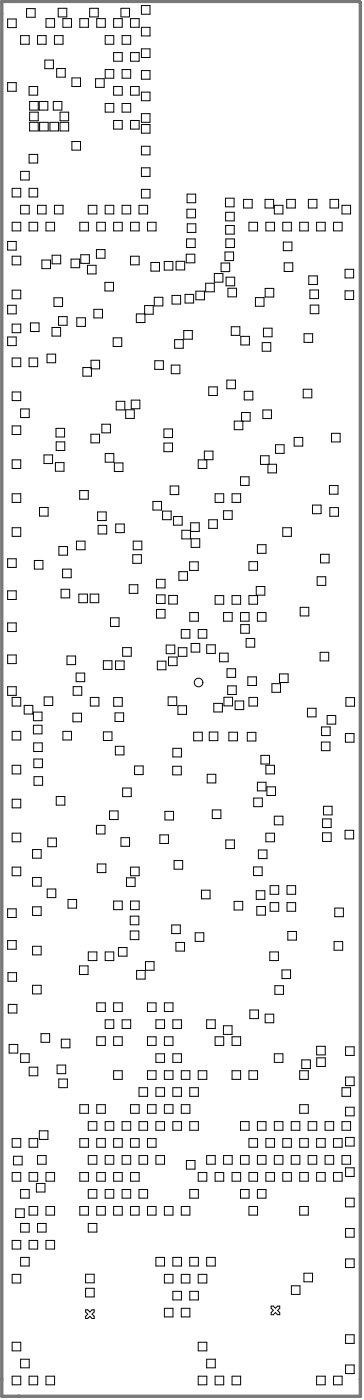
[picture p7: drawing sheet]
<svg xmlns="http://www.w3.org/2000/svg" width="36mm" height="137mm" viewBox="0 0 36 137" stroke-linecap="round" stroke-linejoin="round" font-family="sans-serif">
<g fill="none" stroke="#000" stroke-width=".1">
<path d="M.7 1.9h.9v.8h-.9zM.7 8.1h.9v.8h-.9zM1.2 18.5h.8v.8h-.8zM2 3.5h.9v.8h-.9zM2 16.8h.9v.8h-.9zM2.6 .8h.8v.9h-.8zM2.8 8.5h.9v.8h-.9zM2.8 15.1h.9v.9h-.9zM2.8 18.5h.9v.8h-.9zM2.9 11h.8v.8h-.8zM2.9 9.9h.8v.9h-.8zM2.9 12h.8v.8h-.8z"/>
<path d="M3.7 3.5h.8v.8h-.8zM3.8 9.9h.9v.9h-.9zM3.9 12h.8v.8h-.8zM4.4 5.9h.8v.8h-.8zM4.5 1.8h.8v.9h-.8zM4.9 12h.8v.8h-.8zM5.2 9.9h.9v.9h-.9zM5.3 3.5h.9v.8h-.9zM5.5 6.7h.9v.9h-.9zM5.7 .8h.8v.9h-.8zM5.9 11h.8v.8h-.8zM5.9 12h.8v.8h-.8z"/>
<path d="M6.2 1.8h.8v.9h-.8zM7 7.6h.9v.9h-.9zM7 13.9h.9v.8h-.9zM7.8 1.8h.9v.9h-.9zM8.8 .8h.8v.9h-.8zM9.4 7.7h.8v.9h-.8zM9.5 1.8h.8v.9h-.8zM10.3 10.1h.8v.9h-.8zM10.3 3.5h.8v.8h-.8zM10.3 6.8h.8v.9h-.8zM11.1 8.5h.9v.8h-.9zM11.1 1.8h.9v.9h-.9z"/>
<path d="M11.1 5.2h.9v.8h-.9zM11.1 11.8h.9v.9h-.9zM11.8 .8h.9v.9h-.9zM12 10.1h.8v.9h-.8zM12 3.5h.8v.8h-.8zM12 6.8h.8v.9h-.8zM12.8 8.5h.8v.8h-.8zM12.8 1.8h.8v.9h-.8zM12.8 5.2h.8v.8h-.8zM12.8 11.8h.8v.9h-.8zM13.8 11.1h.9v.9h-.9zM13.8 2.7h.9v.8h-.9z"/>
<path d="M13.8 .5h.9v.9h-.9zM13.8 4.8h.9v.8h-.9zM13.8 6.9h.9v.9h-.9zM13.8 9h.9v.9h-.9zM13.8 12.2h.9v.9h-.9zM13.8 14.3h.9v.9h-.9zM13.8 16.4h.9v.9h-.9zM13.8 18.6h.9v.8h-.9zM18.3 19h.9v.9h-.9zM22.1 19.4h.8v.9h-.8zM23.8 19.5h.9v.9h-.9zM25.9 19.5h.9v.9h-.9z"/>
<path d="M28.1 19.5h.8v.9h-.8zM30.2 19.5h.8v.9h-.8zM32.3 19.5h.8v.9h-.8zM.7 23.7h.9v.8h-.9zM.7 29.9h.9v.9h-.9zM.7 33h.9v.9h-.9zM1.2 21.8h.8v.8h-.8zM1.2 25.1h.8v.9h-.8zM1.2 28.4h.8v.9h-.8zM1.2 31.8h.8v.8h-.8zM1.2 35.1h.8v.8h-.8zM1.2 38.4h.8v.9h-.8z"/>
<path d="M2 20.1h.9v.9h-.9zM2.8 21.8h.9v.8h-.9zM2.8 35.1h.9v.8h-.9zM3 31.7h.8v.8h-.8zM3.7 20.1h.8v.9h-.8zM4.1 25.5h.8v.8h-.8zM4.5 21.8h.8v.8h-.8zM4.6 34.7h.8v.9h-.8zM5.1 32.1h.8v.8h-.8zM5.1 25h.8v.9h-.8zM5.3 29.2h.8v.8h-.8zM5.3 20.1h.9v.9h-.9z"/>
<path d="M5.7 31h.9v.9h-.9zM7 25.4h.8v.8h-.8zM7.5 31.1h.9v.9h-.9zM7.8 21.8h.9v.8h-.9zM7.9 25h.8v.8h-.8zM8.1 36h.9v.9h-.9zM8.6 26h.8v.9h-.8zM8.6 20.1h.9v.9h-.9zM8.9 35.3h.9v.9h-.9zM9.2 30.3h.8v.9h-.8zM9.4 24.5h.9v.8h-.9zM9.5 21.8h.8v.8h-.8z"/>
<path d="M10.3 27.7h.8v.8h-.8zM10.3 20.1h.8v.9h-.8zM11.1 33.1h.8v.9h-.8zM11.1 21.8h.9v.8h-.9zM11.4 39.3h.8v.9h-.8zM12 20.1h.8v.9h-.8zM12.8 25.1h.8v.9h-.8zM12.8 21.8h.8v.8h-.8zM12.8 39.2h.9v.9h-.9zM13.3 30.8h.9v.8h-.9zM13.6 20.1h.8v.9h-.8zM14.2 30h.8v.8h-.8z"/>
<path d="M14.4 21.8h.9v.8h-.9zM14.8 25.7h.8v.9h-.8zM15.1 29.1h.8v.9h-.8zM15.2 35.4h.8v.8h-.8zM16.1 25.6h.8v.9h-.8zM16.8 35.8h.8v.8h-.8zM16.8 29h.9v.8h-.9zM17.1 33.3h.8v.8h-.8zM17.2 25.6h.9v.9h-.9zM18 32.4h.8v.8h-.8zM18.1 28.9h.9v.8h-.9zM18.2 24.9h.9v.9h-.9z"/>
<path d="M18.3 23.4h.8v.9h-.8zM18.3 20.5h.8v.9h-.8zM18.3 21.9h.9v.9h-.9zM19.2 28.5h.8v.9h-.8zM20.1 27.8h.9v.8h-.9zM20.4 37.9h.9v.9h-.9zM21 26.8h.8v.9h-.8zM21.6 25.8h.9v.8h-.9zM22 24.7h.9v.8h-.9zM22.1 20.8h.8v.9h-.8zM22.1 22.1h.8v.8h-.8zM22.1 23.4h.8v.9h-.8z"/>
<path d="M22.1 27.2h.9v.8h-.9zM22.2 37.3h.8v.8h-.8zM22.3 28.3h.9v.8h-.9zM22.6 32h.9v.9h-.9zM23.6 33h.8v.8h-.8zM23.9 38.4h.9v.8h-.9zM24.4 21.8h.8v.8h-.8zM25 29.2h.8v.8h-.8zM25.7 33.6h.8v.8h-.8zM25.8 32.2h.8v.8h-.8zM26 28.3h.8v.8h-.8zM26 21.8h.9v.8h-.9z"/>
<path d="M26.9 20.1h.8v.9h-.8zM27.7 21.8h.8v.8h-.8zM27.7 23.7h.9v.9h-.9zM27.8 25.8h.9v.8h-.9zM29.3 21.8h.9v.8h-.9zM29.7 38.2h.8v.8h-.8zM29.8 32.7h.8v.9h-.8zM30.2 27h.9v.9h-.9zM30.3 28.4h.9v.9h-.9zM30.4 29.9h.8v.9h-.8zM31 21.8h.8v.8h-.8zM32.6 21.8h.9v.8h-.9z"/>
<path d="M33.5 20.1h.8v.9h-.8zM33.8 28.5h.8v.9h-.8zM33.8 26.4h.8v.8h-.8zM.7 54.8h.9v.8h-.9zM.7 57.9h.9v.9h-.9zM1.2 41.7h.8v.9h-.8zM1.2 45.1h.8v.8h-.8zM1.2 48.4h.8v.8h-.8zM1.2 51.7h.8v.9h-.8zM2 40.1h.9v.8h-.9zM3.4 54.9h.8v.9h-.8zM3.9 49.7h.8v.9h-.8z"/>
<path d="M4.3 44.6h.8v.8h-.8zM5.4 45.3h.9v.9h-.9zM5.5 42h.8v.8h-.8zM5.5 43.3h.8v.9h-.8zM5.8 53.6h.8v.8h-.8zM6 57.8h.8v.8h-.8zM6.1 55.8h.9v.8h-.9zM7.5 53h.8v.9h-.8zM7.7 58.2h.9v.9h-.9zM7.8 48.1h.8v.8h-.8zM8.8 58.2h.9v.9h-.9zM8.9 42.6h.8v.8h-.8z"/>
<path d="M9.6 50.2h.8v.8h-.8zM9.6 51.5h.8v.8h-.8zM10 41.6h.8v.8h-.8zM10.3 44.5h.8v.8h-.8zM11.2 45.4h.8v.8h-.8zM11.3 51.4h.9v.8h-.9zM12.3 40.2h.8v.8h-.8zM12.7 57.3h.8v.9h-.8zM13 54.4h.8v.8h-.8zM13 53h.9v.9h-.9zM15 49.2h.8v.8h-.8zM15.3 59.7h.9v.9h-.9z"/>
<path d="M15.3 56.8h.9v.8h-.9zM15.3 58.3h.9v.9h-.9zM15.9 50.1h.9v.8h-.9zM16 42h.9v.9h-.9zM16 43.4h.9v.9h-.9zM16.5 58.4h.9v.8h-.9zM16.7 47.6h.8v.9h-.8zM17 50.6h.8v.9h-.8zM17.5 56h.9v.9h-.9zM17.8 52h.8v.8h-.8zM18.6 55.1h.8v.8h-.8zM18.7 51.2h.8v.9h-.8z"/>
<path d="M18.7 52.8h.9v.9h-.9zM19.4 45.1h.8v.8h-.8zM20 44.2h.8v.9h-.8zM20.4 50.9h.9v.9h-.9zM21.1 48.4h.8v.8h-.8zM21.1 58.4h.8v.8h-.8zM21.9 50.1h.8v.8h-.8zM22.7 48.4h.9v.8h-.9zM22.7 58.4h.9v.8h-.9zM23.5 46.7h.9v.9h-.9zM23.8 41.3v.8h-.9v-.8h1.6v-.9h-.9v.9M24.4 58.4h.8v.8h-.8z"/>
<path d="M24.4 55.1h.8v.8h-.8zM25.1 57.5h.8v.8h-.8zM25.2 53.4h.8v.8h-.8zM25.7 40.2h.9v.8h-.9zM26.2 45.5v.9h.9v-.9h-1.6v-.8h.8v.8M27 43.6h.8v.8h-.8zM27.7 51.7h.8v.9h-.8zM28.8 42.9h.8v.8h-.8zM29.4 59.5h.8v.9h-.8zM30.6 49.5h.8v.9h-.8zM31 56.5h.9v.9h-.9zM31.4 54.3h.8v.9h-.8z"/>
<path d="M32.2 47.6h.9v.8h-.9zM32.3 49.8h.8v.8h-.8zM32.5 42.5h.8v.8h-.8zM.7 61.1h.9v.8h-.9zM.7 64.2h.9v.8h-.9zM.7 67.3h.9v.9h-.9zM1.2 68.4h.8v.8h-.8zM1.2 71.7h.8v.8h-.8zM1.2 75h.8v.9h-.8zM1.2 78.3h.8v.9h-.8zM2.4 69.1h.8v.9h-.8zM3.3 69.8h.8v.8h-.8z"/>
<path d="M3.3 71.1h.8v.8h-.8zM3.3 72.8h.8v.9h-.8zM3.3 74.4h.9v.8h-.9zM3.3 76.1h.9v.9h-.9zM4.3 68.3h.9v.9h-.9zM5.5 78.1h.8v.8h-.8zM6.2 71.7h.8v.8h-.8zM6.6 64.3h.8v.8h-.8zM7.1 69.9h.9v.9h-.9zM7.2 67.3h.8v.9h-.8zM7.5 66h.8v.8h-.8zM8.8 68.4h.9v.8h-.9z"/>
<path d="M10.1 64.8h.9v.8h-.9zM10.1 71.7h.9v.9h-.9zM10.7 79.5h.9v.8h-.9zM10.8 60.6h.9v.8h-.9zM11.1 68.4h.9v.8h-.9zM11.3 69.9h.8v.8h-.8zM11.3 73.2h.8v.8h-.8zM11.3 64.8h.9v.8h-.9zM12 77.2h.8v.9h-.8zM12 63.5h.8v.8h-.8zM13.2 75.1h.8v.8h-.8zM15.4 64.8h.8v.9h-.8z"/>
<path d="M16.1 79.5h.9v.9h-.9zM16.3 63.2h.8v.9h-.8zM16.5 68.3h.8v.9h-.8zM16.5 64.4h.8v.8h-.8zM16.9 75.1h.8v.9h-.8zM16.9 73.4h.9v.8h-.9zM17.4 69.2h.9v.8h-.9zM17.5 63.5h.8v.8h-.8zM17.7 61.7h.9v.9h-.9zM18.6 60h.8v.9h-.8zM18.7 63.1h.9v.8h-.9zM19 71.8h.8v.8h-.8z"/>
<path d="M19.4 61.7h.8v.9h-.8zM20.2 63.2h.9v.9h-.9zM20.3 75.9h.8v.8h-.8zM20.5 71.8h.8v.8h-.8zM20.8 79.4h.8v.8h-.8zM20.9 68.9h.9v.9h-.9zM21.5 64h.8v.9h-.8zM21.9 60h.8v.9h-.8zM21.9 68.3h.9v.9h-.9zM22.2 65.6h.9v.8h-.9zM22.3 67.2h.8v.9h-.8zM22.4 71.8h.8v.8h-.8z"/>
<path d="M23 68.7h.9v.9h-.9zM23.5 60h.9v.9h-.9zM23.6 61.2h.8v.9h-.8zM24.1 62.6h.8v.8h-.8zM24.2 71.8h.8v.8h-.8zM24.3 66.3h.8v.9h-.8zM24.4 68.4h.8v.8h-.8zM24.8 78.2h.9v.9h-.9zM25.2 60h.8v.9h-.8zM25.2 76.7h.8v.8h-.8zM25.5 74h.9v.9h-.9zM26 75h.9v.9h-.9z"/>
<path d="M26.1 77.1h.9v.9h-.9zM26.6 67h.9v.9h-.9zM27.4 66.1h.8v.8h-.8zM30.1 69.4h.8v.9h-.8zM31.3 63.9h.9v.9h-.9zM31.5 72.7h.8v.9h-.8zM31.5 71.3h.8v.8h-.8zM31.7 79h.8v.9h-.8zM32 70.1h.9v.9h-.9zM33.8 71.9h.9v.9h-.9zM33.9 68.4h.8v.8h-.8zM.7 92.2h.9v.8h-.9z"/>
<path d="M.7 89.1h.9v.8h-.9zM.8 95.3h.8v.9h-.8zM.8 98.5h.9v.8h-.9zM1.2 81.7h.8v.8h-.8zM1.2 85h.8v.8h-.8zM3.2 83.3h.8v.8h-.8zM3.2 86h.8v.9h-.8zM3.2 88.9h.8v.8h-.8zM3.2 92.8h.8v.8h-.8zM3.2 96.6h.8v.8h-.8zM4.6 87.1h.9v.9h-.9zM4.7 82.2h.8v.8h-.8z"/>
<path d="M6.7 88.2h.8v.8h-.8zM7.8 94.7h.8v.8h-.8zM8.6 93.3h.9v.9h-.9zM9.4 80.9h.9v.8h-.9zM9.5 98.3h.8v.8h-.8zM9.5 84.7h.9v.8h-.9zM10.3 93.3h.8v.9h-.8zM10.3 100h.8v.8h-.8zM11.1 98.3h.9v.8h-.9zM11.1 88.3h.9v.9h-.9zM11.6 92.9h.8v.8h-.8zM11.8 82.1h.9v.9h-.9z"/>
<path d="M12 100h.8v.8h-.8zM12.4 86h.8v.9h-.8zM12.8 89.8h.8v.8h-.8zM12.8 91.3h.8v.8h-.8zM12.8 85h.8v.8h-.8zM12.8 88.3h.8v.9h-.8zM13.4 95.1h.8v.9h-.8zM14.2 94.3h.9v.8h-.9zM14.4 98.3h.9v.8h-.9zM15.3 100h.8v.8h-.8zM15.6 81.8h.9v.9h-.9zM16.1 98.3h.8v.8h-.8z"/>
<path d="M16.8 90.7h.8v.8h-.8zM16.9 100h.9v.8h-.9zM17 84.4h.9v.8h-.9zM17.2 92.4h.9v.8h-.9zM19.1 91.4h.8v.9h-.8zM19.7 87.3h.9v.8h-.9zM20.2 100h.9v.8h-.9zM22.1 82.3h.8v.9h-.8zM22.9 88.4h.9v.8h-.9zM24.5 99h.8v.8h-.8zM24.8 85h.9v.8h-.9zM25.1 87.3h.8v.9h-.8z"/>
<path d="M25.1 88.9h.9v.8h-.9zM25.3 83.3h.8v.9h-.8zM26 99.4h.8v.9h-.8zM26 81.7h.9v.8h-.9zM26.4 93.3h.9v.9h-.9zM26.4 88.5h.9v.8h-.9zM26.4 86.8h.9v.9h-.9zM26.9 80h.8v.9h-.8zM26.9 96.6h.8v.9h-.8zM27.6 95.1h.8v.8h-.8zM28.1 88.5h.8v.8h-.8zM28.1 86.8h.8v.9h-.8z"/>
<path d="M28.2 91.3h.8v.8h-.8zM31.6 81.6h.8v.9h-.8zM31.6 80.3h.8v.8h-.8zM32.7 92.3h.8v.8h-.8zM32.8 89h.8v.9h-.8zM33.8 81.4h.8v.8h-.8zM.9 102.4h.8v.8h-.8zM1.2 111.6h.8v.9h-.8zM1.2 114.9h.8v.9h-.8zM1.3 113.3h.9v.9h-.9zM1.5 118.5h.9v.8h-.9zM2 103.3h.9v.8h-.9z"/>
<path d="M2 116.6h.9v.8h-.9zM2 119.9h.9v.9h-.9zM2.8 111.6h.9v.9h-.9zM2.8 114.9h.9v.9h-.9zM2.8 118.3h.9v.8h-.9zM2.9 104.6h.8v.9h-.8zM3.6 116h.8v.8h-.8zM3.7 113.3h.8v.8h-.8zM3.7 119.9h.8v.9h-.8zM3.9 110.8h.8v.9h-.8zM4 101.3h.9v.9h-.9zM4.5 118.3h.8v.8h-.8z"/>
<path d="M4.5 114.9h.8v.9h-.8zM5.6 104.4h.8v.8h-.8zM5.8 105.8h.8v.8h-.8zM6 101.9h.8v.8h-.8zM7.8 118.3h.9v.8h-.9zM7.8 114.9h.9v.9h-.9zM7.8 111.6h.9v.9h-.9zM7.8 108.3h.9v.8h-.9zM8.6 119.9h.9v.9h-.9zM8.6 116.6h.9v.8h-.9zM8.6 109.9h.9v.9h-.9zM8.6 113.3h.9v.8h-.9z"/>
<path d="M9.5 118.3h.8v.8h-.8zM9.5 114.9h.8v.9h-.8zM9.5 111.6h.8v.9h-.8zM9.5 101.6h.8v.9h-.8zM9.5 108.3h.8v.8h-.8zM10.3 116.6h.8v.8h-.8zM10.3 109.9h.8v.9h-.8zM10.3 113.3h.8v.8h-.8zM11.1 118.3h.9v.8h-.9zM11.1 114.9h.9v.9h-.9zM11.1 111.6h.9v.9h-.9zM11.1 101.6h.9v.9h-.9z"/>
<path d="M11.1 105h.9v.8h-.9zM12 116.6h.8v.8h-.8zM12 113.3h.8v.8h-.8zM12 109.9h.8v.9h-.8zM12.8 118.3h.8v.8h-.8zM12.8 114.9h.8v.9h-.8zM12.8 111.6h.8v.9h-.8zM12.8 108.3h.8v.8h-.8zM13.6 116.6h.8v.8h-.8zM13.6 106.6h.8v.9h-.8zM13.6 113.3h.8v.8h-.8zM13.6 109.9h.8v.9h-.8z"/>
<path d="M14.4 118.3h.9v.8h-.9zM14.4 111.6h.9v.9h-.9zM14.4 108.3h.9v.8h-.9zM14.4 101.6h.9v.9h-.9zM14.4 105h.9v.8h-.9zM15.3 103.3h.8v.8h-.8zM15.3 106.6h.8v.9h-.8zM15.3 113.3h.8v.8h-.8zM15.3 109.9h.8v.9h-.8zM16.1 118.3h.8v.8h-.8zM16.1 108.3h.8v.8h-.8zM16.1 101.6h.8v.9h-.8z"/>
<path d="M16.1 105h.8v.8h-.8zM16.9 103.3h.9v.8h-.9zM16.9 106.6h.9v.9h-.9zM16.9 109.9h.9v.9h-.9zM17.7 118.3h.9v.8h-.9zM17.7 108.3h.9v.8h-.9zM17.7 105h.9v.8h-.9zM18.2 113.8h.9v.8h-.9zM18.6 116.6h.8v.8h-.8zM18.6 106.6h.8v.9h-.8zM18.6 109.9h.8v.9h-.8zM19.4 114.9h.8v.9h-.8z"/>
<path d="M19.4 105h.8v.8h-.8zM20.2 113.3h.9v.8h-.9zM21.1 114.9h.8v.9h-.8zM21.1 101.6h.8v.9h-.8zM21.9 100.5h.8v.9h-.8zM21.9 113.3h.8v.8h-.8zM22.7 114.9h.9v.9h-.9zM22.7 101.6h.9v.9h-.9zM22.7 105h.9v.8h-.9zM23.5 116.6h.9v.8h-.9zM23.5 113.3h.9v.8h-.9zM23.5 109.9h.9v.9h-.9z"/>
<path d="M24.4 118.3h.8v.8h-.8zM24.4 114.9h.8v.9h-.8zM24.4 111.6h.8v.9h-.8zM24.4 105h.8v.8h-.8zM25.2 116.6h.8v.8h-.8zM25.2 113.3h.8v.8h-.8zM25.2 109.9h.8v.9h-.8zM26 114.9h.9v.9h-.9zM26 111.6h.9v.9h-.9zM26.9 103.3h.8v.8h-.8zM26.9 113.3h.8v.8h-.8zM26.9 109.9h.8v.9h-.8z"/>
<path d="M27.7 114.9h.8v.9h-.8zM27.7 111.6h.8v.9h-.8zM28.5 113.3h.8v.8h-.8zM28.5 109.9h.8v.9h-.8zM29.3 118.3h.9v.8h-.9zM29.3 114.9h.9v.9h-.9zM29.3 111.6h.9v.9h-.9zM29.3 108.3h.9v.8h-.9zM29.3 105h.9v.8h-.9zM29.5 103.9h.9v.8h-.9zM30.2 113.3h.8v.8h-.8zM30.2 109.9h.8v.9h-.8z"/>
<path d="M31 114.9h.8v.9h-.8zM31 111.6h.8v.9h-.8zM31 102.6h.8v.8h-.8zM31 103.7h.8v.8h-.8zM31.8 113.3h.9v.8h-.9zM31.8 109.9h.9v.9h-.9zM32.6 114.9h.9v.9h-.9zM32.6 111.6h.9v.9h-.9zM33.5 106.6h.8v.9h-.8zM33.5 113.3h.8v.8h-.8zM33.5 109.9h.8v.9h-.8zM33.8 117.4h.9v.9h-.9z"/>
<path d="M33.8 102.6h.9v.9h-.9zM33.8 105.6h.9v.8h-.9zM33.8 108.5h.9v.9h-.9zM33.8 111.5h.9v.8h-.9zM33.8 114.5h.9v.8h-.9zM1.2 134.9h.8v.8h-.8zM1.2 121.6h.8v.8h-.8zM1.2 124.9h.8v.9h-.8zM1.2 131.6h.8v.8h-.8zM2 123.3h.9v.8h-.9zM2 133.2h.9v.9h-.9zM2.8 121.6h.9v.8h-.9z"/>
<path d="M2.8 134.9h.9v.8h-.9zM4.5 134.9h.8v.8h-.8zM4.5 121.6h.8v.8h-.8zM8.4 124.9h.8v.8h-.8zM8.4 126.3h.8v.8h-.8zM8.4 128.4h.2l.2 .2 .2-.2h.2v.2l-.2 .2 .2 .2v.2h-.2l-.2-.2-.2 .2h-.2v-.2l.2-.2-.2-.2zM15.3 123.3h.8v.8h-.8zM16.1 124.9h.8v.9h-.8zM16.1 128.2h.8v.9h-.8zM16.9 123.3h.9v.8h-.9zM16.9 126.6h.9v.8h-.9zM17.7 124.9h.9v.9h-.9z"/>
<path d="M17.7 128.2h.9v.9h-.9zM18.6 123.3h.8v.8h-.8zM18.6 126.6h.8v.8h-.8zM19.4 134.9h.8v.8h-.8zM19.4 131.6h.8v.8h-.8zM19.4 124.9h.8v.9h-.8zM20.2 133.2h.9v.9h-.9zM20.2 123.3h.9v.8h-.9zM21.1 134.9h.8v.8h-.8zM22.7 134.9h.9v.8h-.9zM26.5 128h.3l.2 .2 .2-.2h.2v.2l-.2 .2 .2 .3v.2h-.2l-.2-.2-.2 .2h-.3v-.2l.3-.3-.3-.2zM28.5 126h.9v.9h-.9z"/>
<path d="M29.8 124.8h.8v.8h-.8zM31 134.9h.8v.8h-.8zM32.6 134.9h.9v.8h-.9zM33.8 120.4h.9v.9h-.9zM33.8 123.4h.9v.8h-.9zM33.8 130.8h.9v.9h-.9zM33.8 133.8h.9v.8h-.9z"/>
<circle cx="19.4" cy="66.9" r=".42"/>
</g>
<circle cx="1.8" cy="136.9" r=".17" fill="#787878"/>
<path d="M.2 .1h34.9l.2 .2v136.6h-35.1zM1.3 .1h.1M.2 135.2h.1M35.3 135.2h.1" fill="none" stroke="#787878" stroke-width=".33"/>
</svg>
